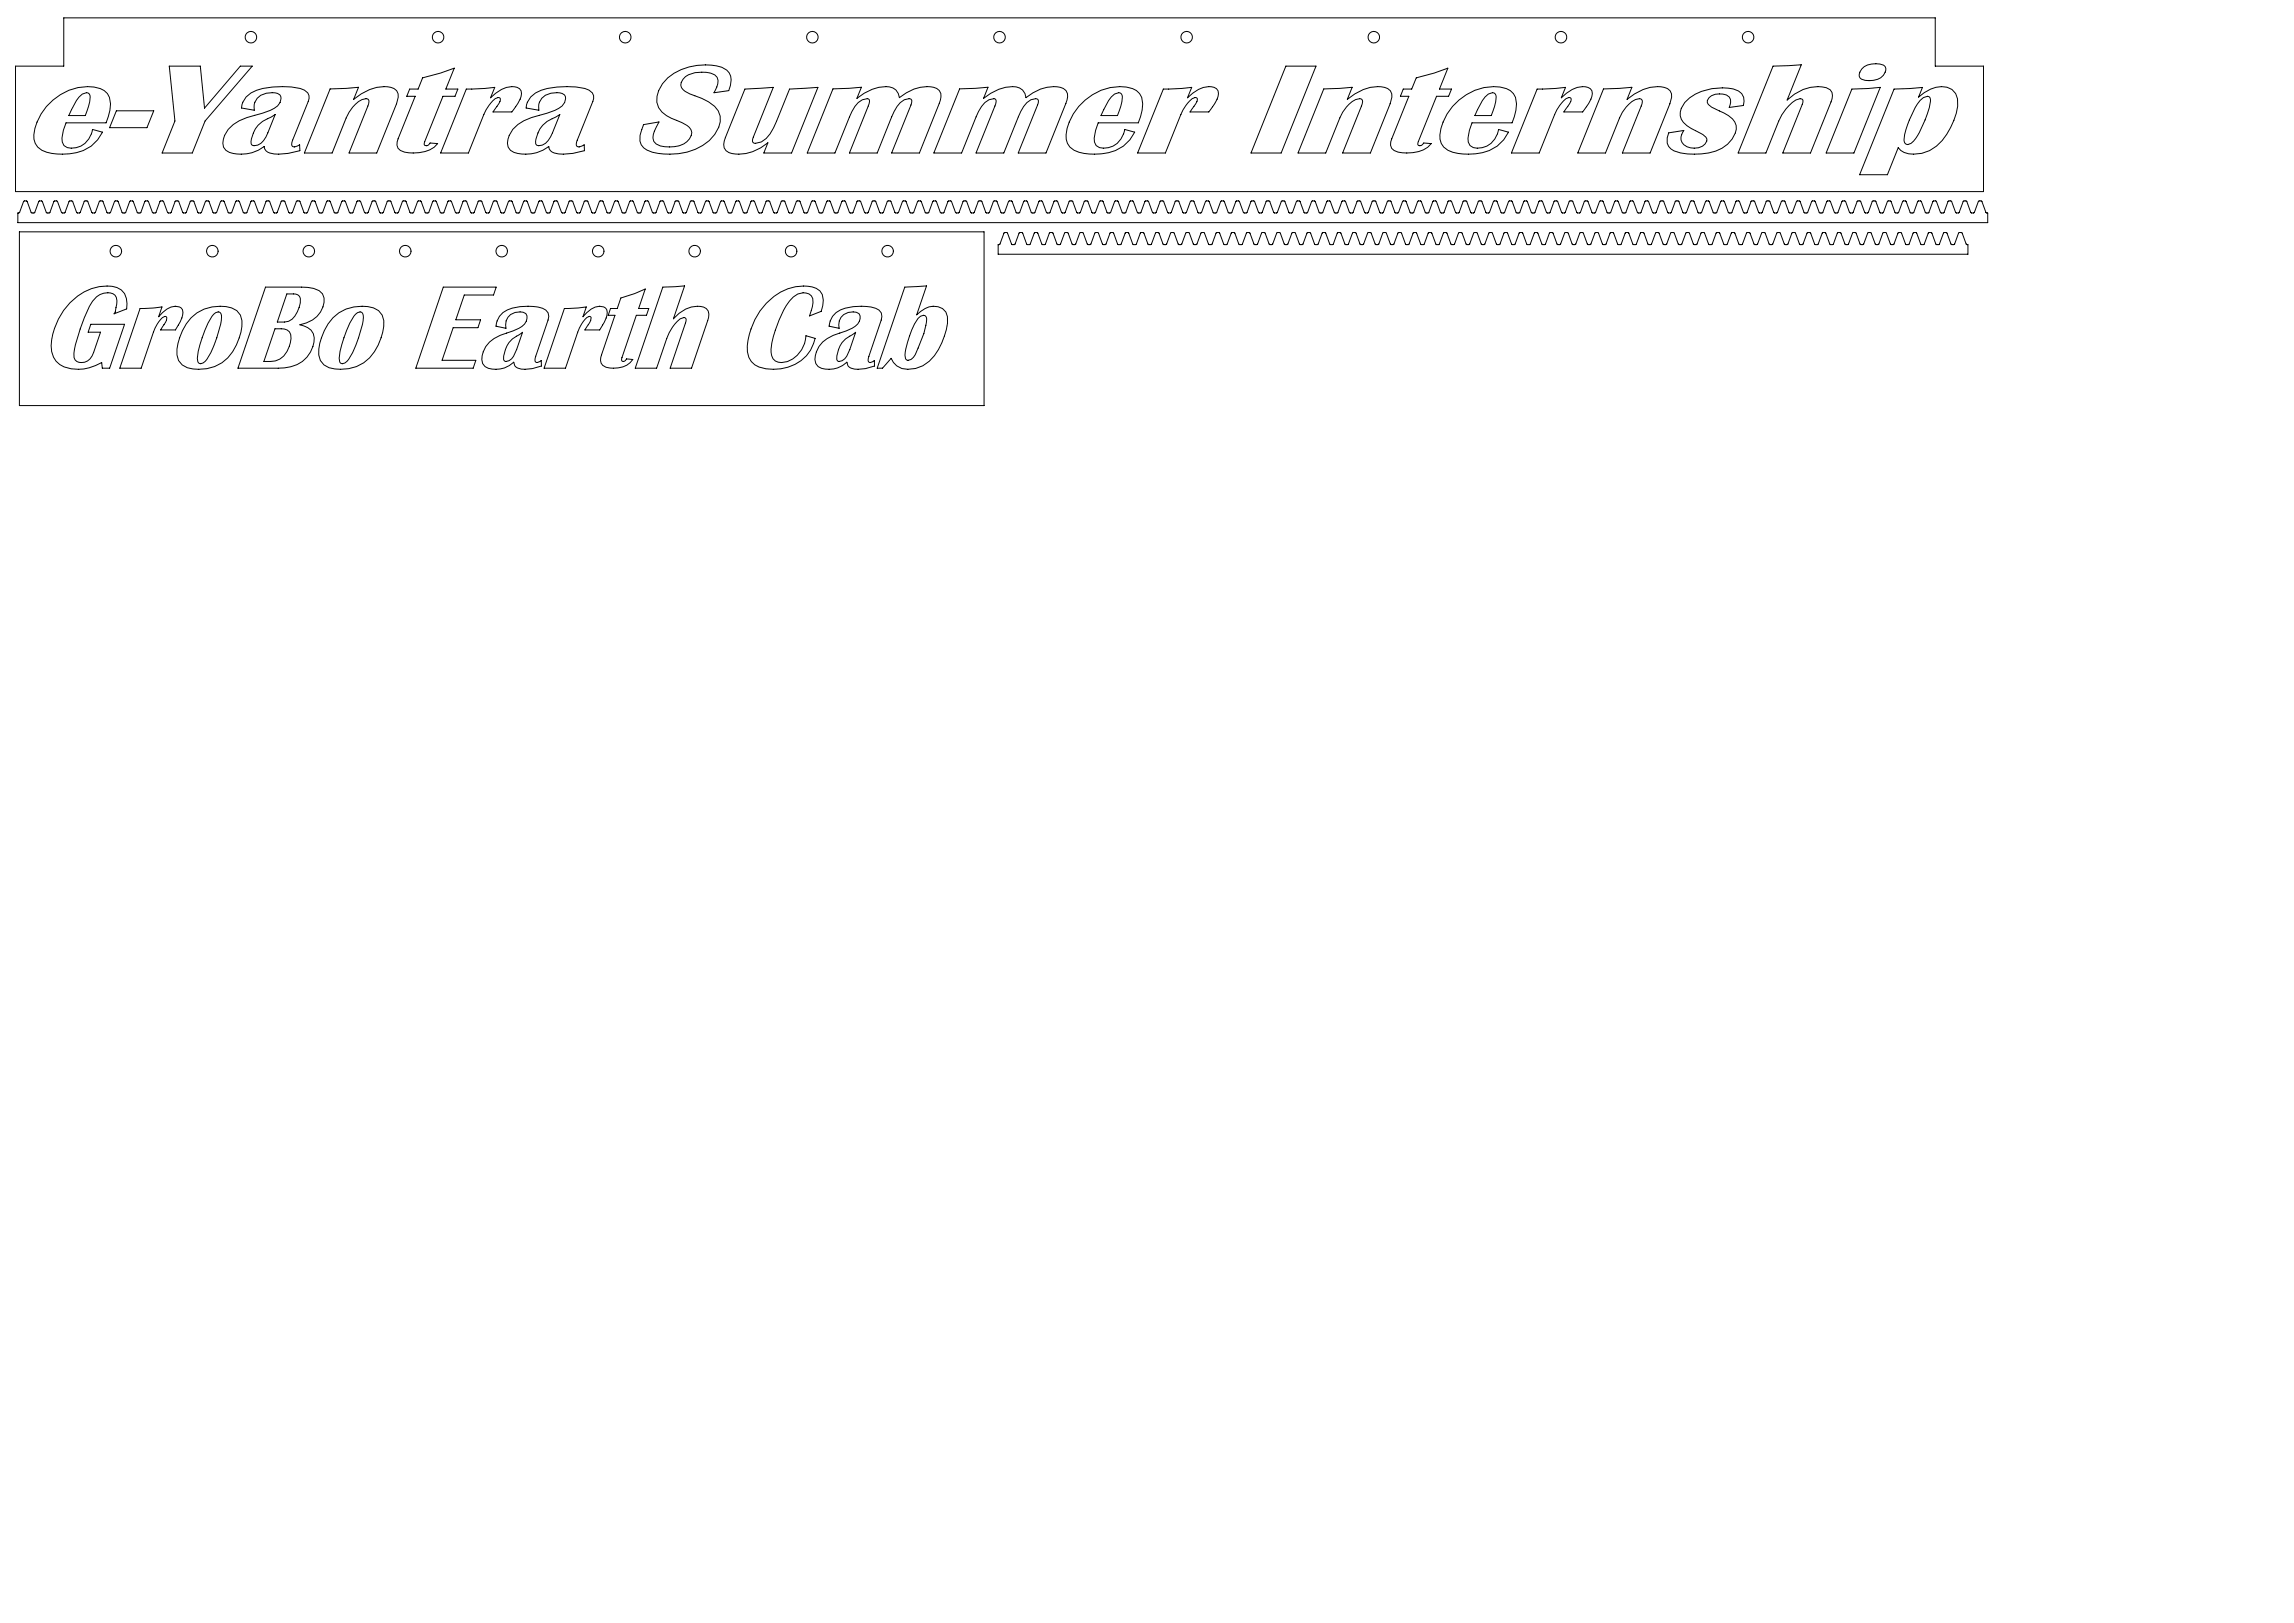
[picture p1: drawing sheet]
<svg xmlns="http://www.w3.org/2000/svg" width="1189mm" height="841mm" viewBox="0 0 1189 841" stroke-linecap="round" stroke-linejoin="round" font-family="sans-serif">
<g fill="none" stroke="#000" stroke-width=".52">
<path d="M8 34h25v-25h970v25h25v65h-1020zM88 34h16l2 22 19-22h6l-25 29-6 16h-16l7-16zM666 34h16l-18 45h-16zM919 34h15l-8 18a20 20 0 0 1 23-5 6 6 0 0 1 0 6l-11 26h-14l10-25 1-2-1-1a13 13 0 0 0-10 8l-9 20h-14zM965 36a10 10 0 0 1 12-2 6 6 0 0 1-6 8 7 7 0 0 1-7-3zM24 55a26 26 0 0 1 30-8 9 9 0 0 1 3 10l-2 7h-21l-2 8a4 4 0 0 0 5 5 11 11 0 0 0 11-10l5 1a22 22 0 0 1-23 12 10 10 0 0 1-12-10 28 28 0 0 1 6-15zM41 50l2-1 2-1a2 2 0 0 1 2 2l-1 5-2 5h-8zM60 57h20l-4 9h-19zM128 50a20 20 0 0 1 13-5 35 35 0 0 1 17 2 4 4 0 0 1 2 6l-8 20-1 2 1 1a3 3 0 0 0 3-1v3a25 25 0 0 1-16 1l-2-2v-1a19 19 0 0 1-20 2 8 8 0 0 1 1-11 24 24 0 0 1 14-7 20 20 0 0 0 13-7l1-2a3 3 0 0 0-5-3 8 8 0 0 0-9 9l-7-1 1-3zM171 46l15-1-3 6a21 21 0 0 1 21-5l2 3v5l-11 25h-14l10-24v-2v-2a7 7 0 0 0-8 5l-4 5-7 18h-14zM212 46h5l2-6 16-5-4 11h6l-1 4h-6l-10 23v2a2 2 0 0 0 3-1h4a18 18 0 0 1-19 4 4 4 0 0 1-2-6l9-22h-4zM242 46l14-1-2 6a13 13 0 0 1 15-5 8 8 0 0 1-2 9l-2 3h-9l3-5v-2a10 10 0 0 0-7 6l-9 22h-15z"/>
<path d="M275 50a20 20 0 0 1 14-5 35 35 0 0 1 16 2 4 4 0 0 1 2 6l-8 21v2a3 3 0 0 0 4-1v3a25 25 0 0 1-17 1l-1-2-1-1a19 19 0 0 1-19 2 10 10 0 0 1 3-13 41 41 0 0 1 16-6 11 11 0 0 0 9-8 3 3 0 0 0-4-3 8 8 0 0 0-10 9l-6-1v-3zM346 40a31 31 0 0 1 28-5 8 8 0 0 1 4 12l-8 1 1-2a5 5 0 0 0 1-6 5 5 0 0 0-6-3 11 11 0 0 0-13 6 4 4 0 0 0 2 4l3 2a30 30 0 0 1 14 8 14 14 0 0 1-8 18 34 34 0 0 1-29 3 8 8 0 0 1-2-12l1-1 8-2-2 3a7 7 0 0 0 0 9 15 15 0 0 0 17-3 4 4 0 0 0-1-7l-5-3a12 12 0 0 1-10-15l2-4zM386 46l15-1-11 27 1 2a6 6 0 0 0 6-2l4-6 8-20 15-1-14 34h-14l2-5a21 21 0 0 1-20 5 5 5 0 0 1-2-8zM432 46l14-1-2 6a20 20 0 0 1 19-5l1 1 2 4a20 20 0 0 1 20-5 5 5 0 0 1 1 8l-10 25h-15l10-25 1-2-1-1a5 5 0 0 0-5 2l-5 8-7 18h-15l10-25 1-2-1-1a8 8 0 0 0-8 7l-9 21h-15zM497 46l15-1-2 6a20 20 0 0 1 18-5l3 2 1 3a20 20 0 0 1 19-5 5 5 0 0 1 1 8l-10 25h-14l10-25v-2v-1a5 5 0 0 0-6 2l-3 5-9 21h-14l10-25v-2v-1a7 7 0 0 0-7 4l-3 6-8 18h-14zM559 55a26 26 0 0 1 30-8 9 9 0 0 1 3 10l-2 7h-21l-2 8a4 4 0 0 0 5 5 11 11 0 0 0 11-10l5 1a22 22 0 0 1-23 12 10 10 0 0 1-12-10 27 27 0 0 1 6-15zM576 50l2-1 2-1a2 2 0 0 1 2 2l-1 5-2 5h-8zM603 46l15-1-3 6a13 13 0 0 1 16-5 8 8 0 0 1-2 9l-2 3h-10l3-5v-2a10 10 0 0 0-7 6l-9 22h-14zM686 46l15-1-3 6a21 21 0 0 1 21-5l2 3v5l-11 25h-14l10-24v-2v-2a7 7 0 0 0-8 5l-4 5-7 18h-14zM727 46h5l2-6 16-5-4 11h6l-1 4h-6l-10 23v2a2.1 2.1 0 0 0 3-1h4a18 18 0 0 1-19 4 4 4 0 0 1-2-6l9-22h-4zM753 55a26 26 0 0 1 30-8 9 9 0 0 1 3 10l-2 7h-21l-2 8a4 4 0 0 0 5 5 11 11 0 0 0 11-10l5 1a22 22 0 0 1-24 12 10 10 0 0 1-12-10 28 28 0 0 1 7-15zM770 50l1-1 3-1a2 2 0 0 1 1 2v5l-2 5h-9z"/>
<path d="M797 46l14-1-2 6a13 13 0 0 1 15-5 8 8 0 0 1-2 9l-2 3h-9l3-5v-2a10 10 0 0 0-7 6l-9 22h-15zM831 46l15-1-3 6a21 21 0 0 1 21-5l2 3v5l-11 25h-14l10-25v-3a7 7 0 0 0-8 5l-4 5-7 18h-14zM873 53a27 27 0 0 1 28-6 6 6 0 0 1 3 8l-8 1a5 5 0 0 0 0-6 5 5 0 0 0-5-1 5 5 0 0 0-6 4 14 14 0 0 0 9 6 8 8 0 0 1 4 13 22 22 0 0 1-20 8 17 17 0 0 1-13-4l-1-2v-3l1-2 8-1a6 6 0 0 0-1 6 6 6 0 0 0 6 3 5 5 0 0 0 6-6l-5-3a9 9 0 0 1-8-12zM960 46l15-1-14 34h-14zM982 46l14-1-2 5a15 15 0 0 1 18-4 11 11 0 0 1 2 13 32 32 0 0 1-14 19 13 13 0 0 1-16-1l-6 14h-14zM995 52l2-1 2-1h1a6 6 0 0 1 0 6l-2 6-4 8a7 7 0 0 1-6 5l-1-1a18 18 0 0 1 3-12l3-6zM134 65l2-2 7-4a31 31 0 0 1-8 15 4 4 0 0 1-5 1 11 11 0 0 1 4-10zM281 65l3-2 6-4a31 31 0 0 1-7 15 4 4 0 0 1-5 1 11 11 0 0 1 3-10zM12 104h2l2 6h2l2-6h2l2 6h2l2-6h1l3 6h1l3-6h1l3 6h1l3-6h1l3 6h1l3-6h1l3 6h1l2-6h2l2 6h2l2-6h2l2 6h2l2-6h2l2 6h1l3-6h1l3 6h1l3-6h1l3 6h1l3-6h1l3 6h1l3-6h1l2 6h2l2-6h2l2 6h2l2-6h2l2 6h2l2-6h2l2 6h1l3-6h1l3 6h1l3-6h1l3 6h1l3-6h1l3 6h1l3-6h1l2 6h2l2-6h2l2 6h2l2-6h2l2 6h2l2-6h2l2 6h1l3-6h1l3 6h1l3-6h1l3 6h1l3-6h1l2 6h2l2-6h2l2 6h2l2-6h2l2 6h2l2-6h2l2 6h2l2-6h2l2 6h1l3-6h1l3 6h1l3-6h1l3 6h1l3-6h1l3 6h1l2-6h2l2 6h2l2-6h2l2 6h2l2-6h2l2 6h2l2-6h2l2 6h1l3-6h1l3 6h1l3-6h1l3 6h1l3-6h1l2 6h2l2-6h2l2 6h2l2-6h2l2 6h2l2-6h2l2 6h1l3-6h2l2 6h1l3-6h1l3 6h1l3-6h1l3 6h1l3-6h1l2 6h2l2-6h2l2 6h2l2-6h2l2 6h2l2-6h2l2 6h1l3-6h1l3 6h1l3-6h1l3 6h1l3-6h1l3 6h1l3-6h1l2 6h2l2-6h2l2 6h2l2-6h2l2 6h2l2-6h2l2 6h1l3-6h1l3 6h1l3-6h1l3 6h1l3-6h1l3 6h1l3-6h1l2 6h2l2-6h2l2 6h2l2-6h2l2 6h2l2-6h2l2 6h1l3-6h1l3 6h1l3-6h1l3 6h1l3-6h1l2 6h2l2-6h2l2 6h2l2-6h2l2 6h2l2-6h2l2 6h2l2-6h2l2 6h1l3-6h1l3 6h1l3-6h1l3 6h1l3-6h1l3 6h1l2-6h2l2 6h2l2-6h2l2 6h2l2-6h2l2 6h2l2-6h2l2 6h1l3-6h1l3 6h1l3-6h1l3 6h1l3-6h1l2 6h2l2-6h2l2 6h2l2-6h2l2 6h2l2-6h2l2 6h2l2-6h2l2 6h1l3-6h1l3 6h1l3-6h1l3 6h1l3-6h1l2 6h2l2-6h2l2 6h2l2-6h2l2 6h2l2-6h2l2 6h1l3-6h1l3 6h1l3-6h1l3 6h1l3-6h1l3 6h1l2-6h2l3 6h1l2-6h2l2 6h2l2-6h2l2 6h2l2-6h2l2 6h1l3-6h1l3 6h1l3-6h1l3 6h1l3-6h1l3 6h1l3-6h1l2 6h2l2-6h2l2 6h2l2-6h2l2 6h2l2-6h2l2 6h1l3-6h1l3 6h1l3-6h1l3 6h1l3-6h1l3 6h1l2-6h2l2 6h2l2-6h2l2 6h2l2-6h2l2 6h2l2-6h2l2 6h1l3-6h1l3 6h1l3-6h1l3 6h1l3-6h1l3 6h1l2-6h2l2 6h2l2-6h2l2 6h2l2-6h2l2 6h2l2-6h2l2 6h1l3-6h1l3 6h1l3-6h1l3 6h1l3-6h1l2 6h2l2-6h2l2 6h2l2-6h2l2 6h2l2-6h2l2 6h2l2-6h2l2 6h1l3-6h1l3 6h1l3-6h1l3 6h1l3-6h1l2 6h2l2-6h2l2 6h1v5h-1021v-5h1zM10 120h500v90h-500zM520 121h2l2 6h2l2-6h2l2 5 2 1 2-6h2l2 6h1l3-6 1-1 3 7h1l3-6 1-1 3 7h1l3-6 1-1 3 7h1l3-6 1-1 2 7h2l2-6 2-1 2 7h2l2-6 2-1 2 7h2l2-6 1-1 3 6 1 1 3-6 1-1 3 7h1l3-6 1-1 3 7h1l3-6 1-1 3 7h1l3-6 1-1 2 7h2l2-6 2-1 2 7h2l2-6 2-1 2 7h2l2-6 1-1 3 7h1l3-6 1-1 3 6 1 1 3-6 1-1 3 7h1l3-6 1-1 3 7h1l2-6 2-1 2 6 2 1 2-6 2-1 2 7h2l2-6 2-1 2 7h1l3-6 1-1 3 7h1l3-6 1-1 3 7h1l3-6 1-1 3 7h1l3-6 1-1 3 7h1l2-6 2-1 2 7h2l2-6 2-1 2 6 2 1 2-6 2-1 2 7h1l3-6 1-1 3 7h1l3-6 1-1 3 6 1 1 3-6 1-1 3 7h1l3-6 1-1 3 7h1l2-6 2-1 2 7h2l2-6 2-1 2 7h2l2-6 2-1 2 6 1 1 3-6 1-1 3 7h1l3-6 1-1 3 7h1l3-6 1-1 3 6 1 1 3-6 1-1 2 7h2l2-6 2-1 2 7h2l2-6 2-1 2 7h2l2-6 1-1 3 7h1l3-6 1-1 3 7h1l3-6 1-1 3 7h1l3-6 1-1 3 7h1l3-6 1-1 2 6 2 1 2-6 2-1 2 7h2l2-6 2-1 2 7h2l2-6 1-1 3 6 1 1 3-6 1-1 3 7h1l3-6 1-1 3 7h1l3-6 1-1 3 7h1l3-6 1-1 2 7h2l2-6 2-1 2 7h2l2-6 2-1 2 7h2l2-6 1-1 3 7h1l3-6 1-1 3 6 1 1 3-6 1-1 3 7h1l3-6 1-1 3 7h1l2-6 2-1 2 7h2l2-6 2-1 2 7h2l2-6 2-1 2 7h1v5h-503v-5h1zM36 157a25 25 0 0 1 25-8 9 9 0 0 1 5 11l-7 3 1-4a5 5 0 0 0 0-6 5 5 0 0 0-6-1 11 11 0 0 0-8 7 95 95 0 0 0-8 24 5 5 0 0 0 3 5 5 5 0 0 0 6-2l2-3 3-11h-6l1-4h18l-8 23h-4v-3a22 22 0 0 1-22 1 14 14 0 0 1-4-16 36 36 0 0 1 9-16z"/>
<path d="M73 160l11-1-2 5a11 11 0 0 1 11-5 4 4 0 0 1 1 6l-3 6h-8l3-4v-3h-1l-2 2-3 6-7 19h-11zM138 149h18a13 13 0 0 1 11 3 13 13 0 0 1-12 16 8 8 0 0 1 7 12 17 17 0 0 1-18 11h-21zM149 152a7 7 0 0 1 6 2 12 12 0 0 1-5 12l-6 1zM230 149h27l-1 4h-15l-5 13h13l-1 4h-13l-6 17h18l-2 4h-29zM293 160l11-1-2 5a11 11 0 0 1 11-5 4 4 0 0 1 1 6l-3 6h-8l3-4v-3h-1l-2 2-4 6-6 19h-11zM322 154l12-4-3 10h5l-1 3h-5l-8 24h1l2-1h3a13 13 0 0 1-16 3 5 5 0 0 1 0-5l7-21h-4l1-3h4zM344 149l11-1-6 17a14 14 0 0 1 17-5 5 5 0 0 1 1 6l-9 25h-11l9-25v-1h-1a12 12 0 0 0-8 7l-7 19h-11zM397 157a24 24 0 0 1 26-8 7 7 0 0 1 3 9v3l-6 3 1-3a7 7 0 0 0-2-9 8 8 0 0 0-10 4 54 54 0 0 0-9 27 6 6 0 0 0 8 4 15 15 0 0 0 10-13l4 1a22 22 0 0 1-31 14 14 14 0 0 1-3-16 37 37 0 0 1 9-16zM469 149l11-1-5 15a10 10 0 0 1 15-1 19 19 0 0 1-2 16 19 19 0 0 1-21 13l-2-1-3-4-5 5h-2zM99 165a20 20 0 0 1 24-4 12 12 0 0 1 1 14 21 21 0 0 1-30 14 12 12 0 0 1-1-14l4-7zM111 163a2.5 2.5 0 0 1 3-1l1 1a51 51 0 0 1-9 24 2.5 2.5 0 0 1-3 1 27 27 0 0 1 3-17zM143 170a7 7 0 0 1 8 3 12 12 0 0 1-14 14z"/>
<path d="M173 165a20 20 0 0 1 23-4 10 10 0 0 1 2 11 22 22 0 0 1-24 19 8 8 0 0 1-9-10 31 31 0 0 1 8-16zM184 163a2.4 2.4 0 0 1 3-1l1 1a51 51 0 0 1-8 24 2.5 2.5 0 0 1-3 1h-1a28 28 0 0 1 4-17zM261 162a25 25 0 0 1 22-1l1 1v4l-7 21 1 1 3-1v3a16 16 0 0 1-14 0l-1-2a13 13 0 0 1-15 2 8 8 0 0 1 1-10 21 21 0 0 1 14-9 9 9 0 0 0 7-6 2.8 2.8 0 0 0-3-3 7 7 0 0 0-8 8l-5-1a10 10 0 0 1 4-7zM266 176l5-4-3 9a7 7 0 0 1-6 6h-1a14 14 0 0 1 5-11zM433 162a25 25 0 0 1 23-1l1 1v4l-7 21v1h1l2-1v3a16 16 0 0 1-13 0l-1-2a13 13 0 0 1-15 2 10 10 0 0 1 2-13 29 29 0 0 1 13-6 10 10 0 0 0 7-6 2.9 2.9 0 0 0-4-3 7 7 0 0 0-7 8l-5-1a10 10 0 0 1 3-7zM438 176l5-4-3 9a7 7 0 0 1-5 6h-1a14 14 0 0 1 4-11zM476 165l3-2a1.8 1.8 0 0 1 1 3 49 49 0 0 1-7 19l-1 1h-2a4 4 0 0 1-1-4l4-11z"/>
<circle cx="130" cy="19" r="3"/>
<circle cx="227" cy="19" r="3"/>
<circle cx="324" cy="19" r="3"/>
<circle cx="421" cy="19" r="3"/>
<circle cx="518" cy="19" r="3"/>
<circle cx="615" cy="19" r="3"/>
<circle cx="712" cy="19" r="3"/>
<circle cx="809" cy="19" r="3"/>
<circle cx="906" cy="19" r="3"/>
<circle cx="60" cy="130" r="3"/>
<circle cx="110" cy="130" r="3"/>
<circle cx="160" cy="130" r="3"/>
<circle cx="210" cy="130" r="3"/>
<circle cx="260" cy="130" r="3"/>
<circle cx="310" cy="130" r="3"/>
<circle cx="360" cy="130" r="3"/>
<circle cx="410" cy="130" r="3"/>
<circle cx="460" cy="130" r="3"/>
</g>
</svg>
